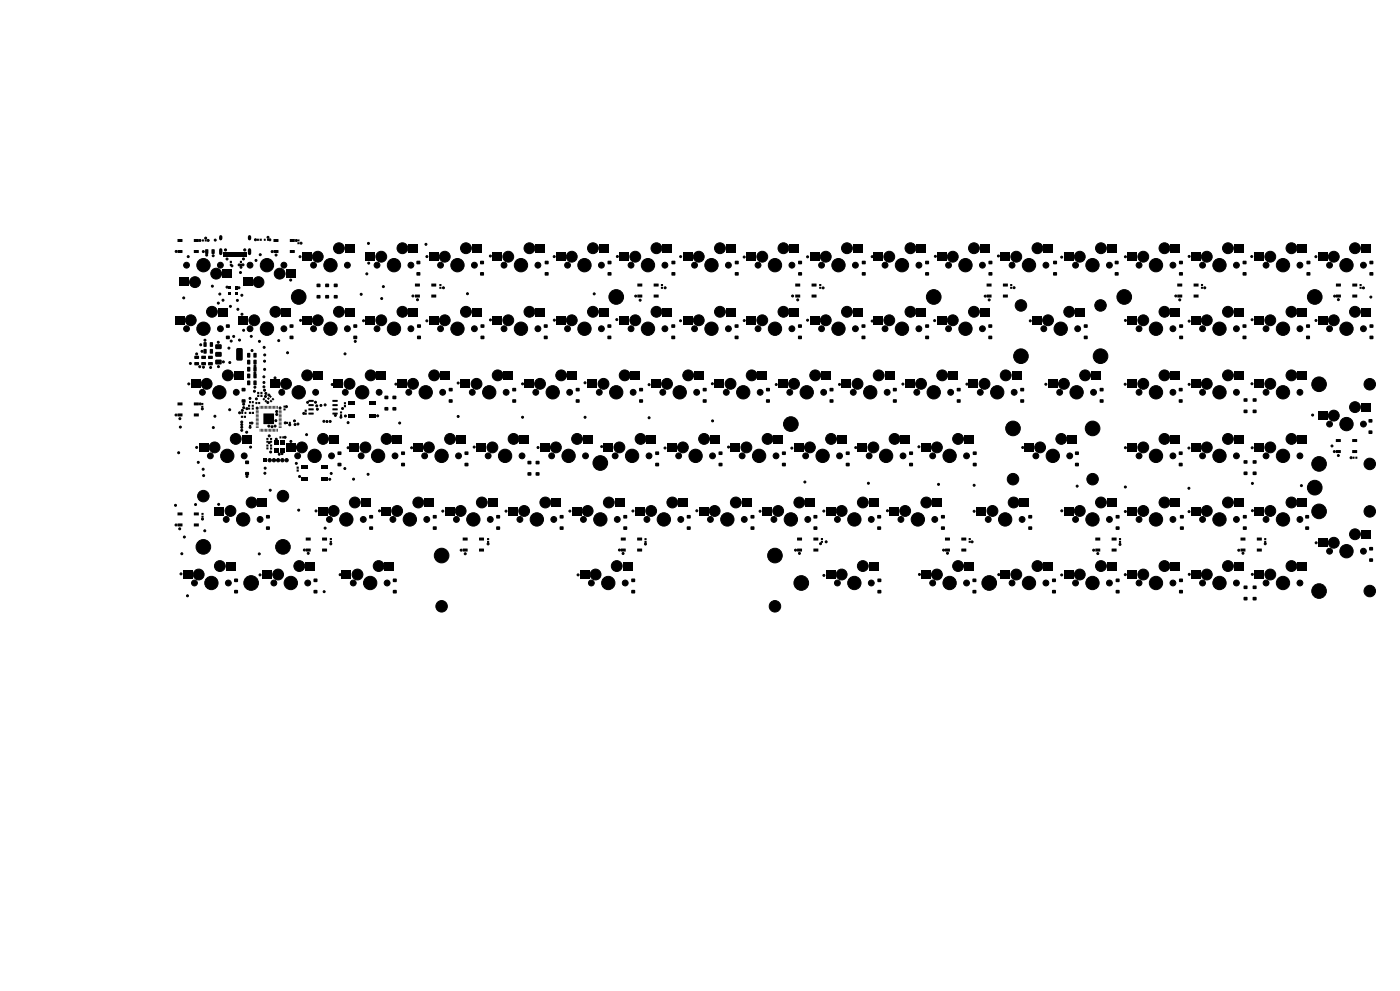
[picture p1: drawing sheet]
<svg xmlns="http://www.w3.org/2000/svg" width="420mm" height="297mm" viewBox="0 0 420 297" stroke-linecap="round" stroke-linejoin="round" font-family="sans-serif">
<g fill="#000" stroke="#000" stroke-width=".3">
<circle cx="52.8" cy="75.4" r=".3"/>
<circle cx="56" cy="79.5" r=".87"/>
<circle cx="56.5" cy="76.9" r=".3"/>
<circle cx="60" cy="72.1" r=".3"/>
<circle cx="61" cy="75.4" r=".3"/>
<circle cx="61" cy="79.5" r="2"/>
<circle cx="61.7" cy="71.4" r=".3"/>
<circle cx="62" cy="76.4" r=".3"/>
<circle cx="62.5" cy="72.1" r=".3"/>
<circle cx="64" cy="76.6" r=".3"/>
<circle cx="64.6" cy="72" r=".3"/>
<circle cx="66.1" cy="79.5" r=".87"/>
<circle cx="67.6" cy="74.9" r=".33"/>
<circle cx="68.1" cy="77.6" r=".3"/>
<circle cx="69.6" cy="79.7" r=".3"/>
<circle cx="71.7" cy="79.4" r=".3"/>
<circle cx="72.9" cy="79.4" r=".3"/>
<circle cx="73" cy="77.6" r=".3"/>
<circle cx="73.4" cy="74.9" r=".33"/>
<circle cx="75" cy="79.5" r=".87"/>
<circle cx="76.6" cy="71.9" r=".3"/>
<circle cx="76.8" cy="78" r=".3"/>
<circle cx="78.1" cy="76.3" r=".3"/>
<circle cx="80.1" cy="79.5" r="2"/>
<circle cx="80.4" cy="71.1" r=".3"/>
<circle cx="81" cy="71.9" r=".3"/>
<circle cx="81.6" cy="75.4" r=".3"/>
<circle cx="82.8" cy="76.4" r=".3"/>
<circle cx="85.2" cy="79.5" r=".87"/>
<circle cx="88.9" cy="72.1" r=".3"/>
<circle cx="90" cy="76.9" r=".3"/>
<circle cx="90.3" cy="72.9" r=".3"/>
<circle cx="94.1" cy="79.5" r=".87"/>
<circle cx="95.3" cy="76.9" r="1.62"/>
<circle cx="99.1" cy="79.5" r="2"/>
<circle cx="101.7" cy="74.4" r="1.62"/>
<circle cx="104.2" cy="79.5" r=".87"/>
<circle cx="110.5" cy="72.9" r=".3"/>
<circle cx="110.6" cy="78.9" r=".3"/>
<circle cx="113.1" cy="79.5" r=".87"/>
<circle cx="114.4" cy="76.9" r="1.62"/>
<circle cx="118.2" cy="79.5" r="2"/>
<circle cx="120.7" cy="74.4" r="1.62"/>
<circle cx="123.3" cy="79.5" r=".87"/>
<circle cx="127.8" cy="73.2" r=".3"/>
<circle cx="128.1" cy="76.9" r=".3"/>
<circle cx="132.2" cy="79.5" r=".87"/>
<circle cx="133.4" cy="76.9" r="1.62"/>
<circle cx="137.2" cy="79.5" r="2"/>
<circle cx="139.8" cy="74.4" r="1.62"/>
<circle cx="142.3" cy="79.5" r=".87"/>
<circle cx="147.1" cy="76.7" r=".3"/>
<circle cx="151.2" cy="79.5" r=".87"/>
<circle cx="152.5" cy="76.9" r="1.62"/>
<circle cx="156.3" cy="79.5" r="2"/>
<circle cx="158.8" cy="74.4" r="1.62"/>
<circle cx="161.4" cy="79.5" r=".87"/>
<circle cx="166.3" cy="76.9" r=".3"/>
<circle cx="170.3" cy="79.5" r=".87"/>
<circle cx="171.5" cy="76.9" r="1.62"/>
<circle cx="175.3" cy="79.5" r="2"/>
<circle cx="177.9" cy="74.4" r="1.62"/>
<circle cx="180.4" cy="79.5" r=".87"/>
<circle cx="185.2" cy="76.9" r=".3"/>
<circle cx="189.3" cy="79.5" r=".87"/>
<circle cx="190.6" cy="76.9" r="1.62"/>
<circle cx="194.4" cy="79.5" r="2"/>
<circle cx="196.9" cy="74.4" r="1.62"/>
<circle cx="199.5" cy="79.5" r=".87"/>
<circle cx="204.2" cy="76.9" r=".3"/>
<circle cx="208.4" cy="79.5" r=".87"/>
<circle cx="209.6" cy="76.9" r="1.62"/>
<circle cx="213.4" cy="79.5" r="2"/>
<circle cx="216" cy="74.4" r="1.62"/>
<circle cx="218.5" cy="79.5" r=".87"/>
<circle cx="223.2" cy="77" r=".3"/>
<circle cx="227.4" cy="79.5" r=".87"/>
<circle cx="228.7" cy="76.9" r="1.62"/>
<circle cx="232.5" cy="79.5" r="2"/>
<circle cx="235" cy="74.4" r="1.62"/>
<circle cx="237.6" cy="79.5" r=".87"/>
<circle cx="242.3" cy="77" r=".3"/>
<circle cx="246.5" cy="79.5" r=".87"/>
<circle cx="247.7" cy="76.9" r="1.62"/>
<circle cx="251.5" cy="79.5" r="2"/>
<circle cx="254.1" cy="74.4" r="1.63"/>
<circle cx="256.6" cy="79.5" r=".88"/>
<circle cx="261.6" cy="76.9" r=".3"/>
<circle cx="265.5" cy="79.5" r=".88"/>
<circle cx="266.8" cy="76.9" r="1.63"/>
<circle cx="270.6" cy="79.5" r="2"/>
<circle cx="273.1" cy="74.4" r="1.63"/>
<circle cx="275.7" cy="79.5" r=".88"/>
<circle cx="280.6" cy="76.8" r=".3"/>
<circle cx="284.6" cy="79.5" r=".88"/>
<circle cx="285.8" cy="76.9" r="1.63"/>
<circle cx="289.6" cy="79.5" r="2"/>
<circle cx="292.2" cy="74.4" r="1.63"/>
<circle cx="294.7" cy="79.5" r=".88"/>
<circle cx="299.5" cy="76.7" r=".3"/>
<circle cx="303.6" cy="79.5" r=".88"/>
<circle cx="304.9" cy="76.9" r="1.63"/>
<circle cx="308.7" cy="79.5" r="2"/>
<circle cx="311.2" cy="74.4" r="1.63"/>
<circle cx="313.8" cy="79.5" r=".88"/>
<circle cx="318.5" cy="77.1" r=".3"/>
<circle cx="322.7" cy="79.5" r=".88"/>
<circle cx="323.9" cy="76.9" r="1.63"/>
<circle cx="327.7" cy="79.5" r="2"/>
<circle cx="330.3" cy="74.4" r="1.63"/>
<circle cx="332.8" cy="79.5" r=".88"/>
<circle cx="337.6" cy="77" r=".3"/>
<circle cx="341.7" cy="79.5" r=".88"/>
<circle cx="343" cy="76.9" r="1.63"/>
<circle cx="346.8" cy="79.5" r="2"/>
<circle cx="349.3" cy="74.4" r="1.63"/>
<circle cx="351.9" cy="79.5" r=".88"/>
<circle cx="356.7" cy="76.8" r=".3"/>
<circle cx="360.8" cy="79.5" r=".88"/>
<circle cx="362" cy="76.9" r="1.63"/>
<circle cx="365.8" cy="79.5" r="2"/>
<circle cx="368.4" cy="74.4" r="1.63"/>
<circle cx="370.9" cy="79.5" r=".88"/>
<circle cx="375.5" cy="76.9" r=".3"/>
<circle cx="379.8" cy="79.5" r=".88"/>
<circle cx="381.1" cy="76.9" r="1.63"/>
<circle cx="384.9" cy="79.5" r="2"/>
<circle cx="387.4" cy="74.4" r="1.63"/>
<circle cx="390" cy="79.5" r=".88"/>
<circle cx="394.8" cy="76.9" r=".3"/>
<circle cx="398.9" cy="79.5" r=".88"/>
<circle cx="400.1" cy="76.9" r="1.63"/>
<circle cx="403.9" cy="79.5" r="2"/>
<circle cx="406.5" cy="74.4" r="1.63"/>
<circle cx="409" cy="79.5" r=".88"/>
<circle cx="55.1" cy="89.3" r=".3"/>
<circle cx="56" cy="98.5" r=".87"/>
<circle cx="57.2" cy="96" r="1.62"/>
<circle cx="58.5" cy="84.6" r="1.62"/>
<circle cx="61" cy="98.5" r="2"/>
<circle cx="63.6" cy="93.4" r="1.62"/>
<circle cx="63.7" cy="85.8" r=".3"/>
<circle cx="64.8" cy="82" r="1.62"/>
<circle cx="65.5" cy="90.8" r=".3"/>
<circle cx="65.9" cy="88.1" r=".3"/>
<circle cx="66.1" cy="98.5" r=".87"/>
<circle cx="66.9" cy="90" r=".3"/>
<circle cx="68.1" cy="86" r=".3"/>
<circle cx="69.1" cy="91.8" r=".3"/>
<circle cx="71.2" cy="90" r=".3"/>
<circle cx="71.4" cy="92.7" r=".3"/>
<circle cx="71.7" cy="86.2" r=".3"/>
<circle cx="72.1" cy="81.7" r=".3"/>
<circle cx="72.3" cy="80.1" r=".3"/>
<circle cx="72.6" cy="88.5" r=".3"/>
<circle cx="72.6" cy="94.2" r=".3"/>
<circle cx="73.1" cy="99" r=".3"/>
<circle cx="75" cy="98.5" r=".87"/>
<circle cx="76.3" cy="96" r="1.62"/>
<circle cx="77.5" cy="84.6" r="1.62"/>
<circle cx="80.1" cy="98.5" r="2"/>
<circle cx="82.6" cy="93.4" r="1.62"/>
<circle cx="83.9" cy="82" r="1.62"/>
<circle cx="85.2" cy="98.5" r=".87"/>
<circle cx="87.2" cy="83.9" r=".3"/>
<circle cx="89.6" cy="89" r="2.2"/>
<circle cx="90.2" cy="96" r=".3"/>
<circle cx="94.1" cy="98.5" r=".87"/>
<circle cx="95.3" cy="96" r="1.62"/>
<circle cx="99.1" cy="98.5" r="2"/>
<circle cx="101.7" cy="93.4" r="1.62"/>
<circle cx="104.2" cy="98.5" r=".87"/>
<circle cx="108.3" cy="88.2" r=".3"/>
<circle cx="109.1" cy="96.1" r=".3"/>
<circle cx="110" cy="82.1" r=".3"/>
<circle cx="113.1" cy="98.5" r=".87"/>
<circle cx="114.4" cy="96" r="1.62"/>
<circle cx="114.5" cy="89.5" r=".3"/>
<circle cx="115" cy="85.9" r=".3"/>
<circle cx="118.2" cy="98.5" r="2"/>
<circle cx="120.7" cy="93.4" r="1.62"/>
<circle cx="123.3" cy="98.5" r=".87"/>
<circle cx="123.9" cy="88.7" r=".3"/>
<circle cx="125.2" cy="89.8" r=".3"/>
<circle cx="128.1" cy="96.2" r=".3"/>
<circle cx="132.2" cy="98.5" r=".87"/>
<circle cx="133" cy="86.3" r=".3"/>
<circle cx="133.4" cy="96" r="1.62"/>
<circle cx="137.2" cy="98.5" r="2"/>
<circle cx="139.8" cy="93.4" r="1.62"/>
<circle cx="140.2" cy="88" r=".3"/>
<circle cx="142.3" cy="98.5" r=".87"/>
<circle cx="147.1" cy="95.9" r=".3"/>
<circle cx="151.2" cy="98.5" r=".87"/>
<circle cx="152.5" cy="96" r="1.62"/>
<circle cx="156.3" cy="98.5" r="2"/>
<circle cx="158.8" cy="93.4" r="1.62"/>
<circle cx="161.4" cy="98.5" r=".87"/>
<circle cx="166.3" cy="96" r=".3"/>
<circle cx="170.3" cy="98.5" r=".87"/>
<circle cx="171.5" cy="96" r="1.62"/>
<circle cx="175.3" cy="98.5" r="2"/>
<circle cx="177.9" cy="93.4" r="1.62"/>
<circle cx="178.3" cy="88.1" r=".3"/>
<circle cx="180.4" cy="98.5" r=".87"/>
<circle cx="184.9" cy="89" r="2.2"/>
<circle cx="185" cy="95.8" r=".3"/>
<circle cx="189.3" cy="98.5" r=".87"/>
<circle cx="190.6" cy="96" r="1.62"/>
<circle cx="190.7" cy="88.7" r=".3"/>
<circle cx="192" cy="90" r=".3"/>
<circle cx="194.4" cy="98.5" r="2"/>
<circle cx="196.9" cy="93.4" r="1.62"/>
<circle cx="199.5" cy="98.5" r=".87"/>
<circle cx="199.5" cy="86.3" r=".3"/>
<circle cx="204.2" cy="96.1" r=".3"/>
<circle cx="208.4" cy="98.5" r=".87"/>
<circle cx="209.6" cy="96" r="1.62"/>
<circle cx="213.4" cy="98.5" r="2"/>
<circle cx="216" cy="93.4" r="1.62"/>
<circle cx="218.5" cy="98.5" r=".87"/>
<circle cx="223.3" cy="96.1" r=".3"/>
<circle cx="227.4" cy="98.5" r=".87"/>
<circle cx="228.7" cy="96" r="1.62"/>
<circle cx="232.5" cy="98.5" r="2"/>
<circle cx="235" cy="93.4" r="1.62"/>
<circle cx="237.6" cy="98.5" r=".87"/>
<circle cx="237.8" cy="88.7" r=".3"/>
<circle cx="239.3" cy="89.9" r=".3"/>
<circle cx="242.3" cy="96" r=".3"/>
<circle cx="246.5" cy="98.5" r=".87"/>
<circle cx="246.9" cy="86.3" r=".3"/>
<circle cx="247.7" cy="96" r="1.62"/>
<circle cx="251.5" cy="98.5" r="2"/>
<circle cx="254.1" cy="93.4" r="1.63"/>
<circle cx="256.6" cy="98.5" r=".88"/>
<circle cx="261.6" cy="96.2" r=".3"/>
<circle cx="265.5" cy="98.5" r=".88"/>
<circle cx="266.8" cy="96" r="1.63"/>
<circle cx="270.6" cy="98.5" r="2"/>
<circle cx="273.1" cy="93.4" r="1.63"/>
<circle cx="275.7" cy="98.5" r=".88"/>
<circle cx="280.1" cy="89" r="2.2"/>
<circle cx="280.4" cy="96.1" r=".3"/>
<circle cx="284.6" cy="98.5" r=".88"/>
<circle cx="285.8" cy="96" r="1.63"/>
<circle cx="289.6" cy="98.5" r="2"/>
<circle cx="292.2" cy="93.4" r="1.63"/>
<circle cx="294.7" cy="98.5" r=".88"/>
<circle cx="295.6" cy="88.8" r=".3"/>
<circle cx="296.7" cy="89.9" r=".3"/>
<circle cx="304.2" cy="86.2" r=".3"/>
<circle cx="306.3" cy="91.5" r="1.72"/>
<circle cx="309.1" cy="96.2" r=".3"/>
<circle cx="313.1" cy="98.5" r=".88"/>
<circle cx="314.4" cy="96" r="1.63"/>
<circle cx="318.2" cy="98.5" r="2"/>
<circle cx="320.8" cy="93.4" r="1.63"/>
<circle cx="323.3" cy="98.5" r=".88"/>
<circle cx="330.2" cy="91.5" r="1.72"/>
<circle cx="337.3" cy="89" r="2.2"/>
<circle cx="337.6" cy="96" r=".3"/>
<circle cx="341.7" cy="98.5" r=".88"/>
<circle cx="343" cy="96" r="1.63"/>
<circle cx="346.8" cy="98.5" r="2"/>
<circle cx="349.3" cy="93.4" r="1.63"/>
<circle cx="351.9" cy="98.5" r=".88"/>
<circle cx="352.7" cy="88.7" r=".3"/>
<circle cx="353.9" cy="89.9" r=".3"/>
<circle cx="356.7" cy="96.2" r=".3"/>
<circle cx="360.8" cy="98.5" r=".88"/>
<circle cx="361.4" cy="86.3" r=".3"/>
<circle cx="362" cy="96" r="1.63"/>
<circle cx="365.8" cy="98.5" r="2"/>
<circle cx="368.4" cy="93.4" r="1.63"/>
<circle cx="370.9" cy="98.5" r=".88"/>
<circle cx="375.6" cy="95.8" r=".3"/>
<circle cx="379.8" cy="98.5" r=".88"/>
<circle cx="381.1" cy="96" r="1.63"/>
<circle cx="384.9" cy="98.5" r="2"/>
<circle cx="387.4" cy="93.4" r="1.63"/>
<circle cx="390" cy="98.5" r=".88"/>
<circle cx="394.4" cy="89" r="2.2"/>
<circle cx="394.8" cy="96" r=".3"/>
<circle cx="398.9" cy="98.5" r=".88"/>
<circle cx="400.1" cy="96" r="1.63"/>
<circle cx="400.4" cy="88.7" r=".3"/>
<circle cx="401.5" cy="89.8" r=".3"/>
<circle cx="403.9" cy="98.5" r="2"/>
<circle cx="406.5" cy="93.4" r="1.63"/>
<circle cx="409" cy="98.5" r=".88"/>
<circle cx="409" cy="86.3" r=".3"/>
<circle cx="411.2" cy="89" r=".3"/>
<circle cx="56.6" cy="115.1" r=".3"/>
<circle cx="57.1" cy="108.9" r=".3"/>
<circle cx="59" cy="106.1" r=".3"/>
<circle cx="59.9" cy="109.9" r=".3"/>
<circle cx="60.2" cy="103.3" r=".3"/>
<circle cx="60.6" cy="105.3" r=".3"/>
<circle cx="60.7" cy="117.6" r=".87"/>
<circle cx="61" cy="110" r=".3"/>
<circle cx="61.5" cy="102" r=".3"/>
<circle cx="62" cy="115" r="1.62"/>
<circle cx="63.2" cy="110.1" r=".3"/>
<circle cx="65.5" cy="102.6" r=".3"/>
<circle cx="65.5" cy="109.9" r=".3"/>
<circle cx="65.8" cy="117.6" r="2"/>
<circle cx="67" cy="108.5" r=".3"/>
<circle cx="68.3" cy="112.5" r="1.62"/>
<circle cx="68.7" cy="104.3" r=".3"/>
<circle cx="68.9" cy="108.7" r=".3"/>
<circle cx="69.4" cy="102.2" r=".3"/>
<circle cx="70.1" cy="100.8" r=".3"/>
<circle cx="70.9" cy="117.6" r=".87"/>
<circle cx="71.9" cy="101.9" r=".3"/>
<circle cx="75" cy="119.4" r=".3"/>
<circle cx="75.4" cy="100.8" r=".3"/>
<circle cx="75.6" cy="105.1" r=".3"/>
<circle cx="76.3" cy="117.3" r=".3"/>
<circle cx="76.5" cy="111.8" r=".3"/>
<circle cx="76.5" cy="116" r=".3"/>
<circle cx="76.5" cy="109.7" r=".3"/>
<circle cx="76.9" cy="119.5" r=".3"/>
<circle cx="77.8" cy="102.3" r=".3"/>
<circle cx="79.2" cy="112.9" r=".3"/>
<circle cx="79.2" cy="115.9" r=".3"/>
<circle cx="79.2" cy="114.6" r=".3"/>
<circle cx="79.2" cy="104.1" r=".3"/>
<circle cx="79.4" cy="117" r=".3"/>
<circle cx="79.4" cy="108.2" r=".3"/>
<circle cx="79.4" cy="110.7" r=".3"/>
<circle cx="79.4" cy="106.4" r=".3"/>
<circle cx="79.6" cy="118.8" r=".3"/>
<circle cx="79.8" cy="117.9" r=".3"/>
<circle cx="80.7" cy="118.4" r=".3"/>
<circle cx="82.5" cy="113.3" r=".3"/>
<circle cx="83.6" cy="102.1" r=".3"/>
<circle cx="84.5" cy="117.6" r=".87"/>
<circle cx="85.8" cy="115" r="1.62"/>
<circle cx="86.3" cy="105.7" r=".3"/>
<circle cx="89.6" cy="117.6" r="2"/>
<circle cx="92.2" cy="112.5" r="1.62"/>
<circle cx="94.7" cy="117.6" r=".87"/>
<circle cx="99.7" cy="115.2" r=".3"/>
<circle cx="103.5" cy="106.1" r=".3"/>
<circle cx="103.6" cy="117.6" r=".87"/>
<circle cx="104.9" cy="115" r="1.62"/>
<circle cx="106.6" cy="102.3" r=".3"/>
<circle cx="108.7" cy="117.6" r="2"/>
<circle cx="111.2" cy="112.5" r="1.62"/>
<circle cx="113.7" cy="117.6" r=".87"/>
<circle cx="118.8" cy="115.1" r=".3"/>
<circle cx="122.6" cy="117.6" r=".87"/>
<circle cx="123.9" cy="115" r="1.62"/>
<circle cx="127.7" cy="117.6" r="2"/>
<circle cx="130.3" cy="112.5" r="1.62"/>
<circle cx="132.8" cy="117.6" r=".87"/>
<circle cx="137.4" cy="114.8" r=".3"/>
<circle cx="141.7" cy="117.6" r=".87"/>
<circle cx="143" cy="115" r="1.62"/>
<circle cx="146.8" cy="117.6" r="2"/>
<circle cx="149.3" cy="112.5" r="1.62"/>
<circle cx="151.8" cy="117.6" r=".87"/>
<circle cx="156.8" cy="115" r=".3"/>
<circle cx="160.7" cy="117.6" r=".87"/>
<circle cx="162" cy="115" r="1.62"/>
<circle cx="165.8" cy="117.6" r="2"/>
<circle cx="168.4" cy="112.5" r="1.62"/>
<circle cx="170.9" cy="117.6" r=".87"/>
<circle cx="175.5" cy="114.7" r=".3"/>
<circle cx="179.8" cy="117.6" r=".87"/>
<circle cx="181.1" cy="115" r="1.62"/>
<circle cx="184.9" cy="117.6" r="2"/>
<circle cx="187.4" cy="112.5" r="1.62"/>
<circle cx="189.9" cy="117.6" r=".87"/>
<circle cx="194.7" cy="115.3" r=".3"/>
<circle cx="198.8" cy="117.6" r=".87"/>
<circle cx="200.1" cy="115" r="1.62"/>
<circle cx="203.9" cy="117.6" r="2"/>
<circle cx="206.5" cy="112.5" r="1.62"/>
<circle cx="209" cy="117.6" r=".87"/>
<circle cx="213.7" cy="115" r=".3"/>
<circle cx="217.9" cy="117.6" r=".87"/>
<circle cx="219.2" cy="115" r="1.62"/>
<circle cx="223" cy="117.6" r="2"/>
<circle cx="225.5" cy="112.5" r="1.62"/>
<circle cx="228" cy="117.6" r=".87"/>
<circle cx="232.9" cy="115.2" r=".3"/>
<circle cx="236.9" cy="117.6" r=".87"/>
<circle cx="238.2" cy="115" r="1.62"/>
<circle cx="242" cy="117.6" r="2"/>
<circle cx="244.6" cy="112.5" r="1.62"/>
<circle cx="247.1" cy="117.6" r=".87"/>
<circle cx="251.8" cy="115.2" r=".3"/>
<circle cx="256" cy="117.6" r=".88"/>
<circle cx="257.3" cy="115" r="1.63"/>
<circle cx="261.1" cy="117.6" r="2"/>
<circle cx="263.6" cy="112.5" r="1.63"/>
<circle cx="266.1" cy="117.6" r=".88"/>
<circle cx="270.9" cy="115.1" r=".3"/>
<circle cx="275" cy="117.6" r=".88"/>
<circle cx="276.3" cy="115" r="1.63"/>
<circle cx="280.1" cy="117.6" r="2"/>
<circle cx="282.7" cy="112.5" r="1.63"/>
<circle cx="285.2" cy="117.6" r=".88"/>
<circle cx="290.1" cy="115.1" r=".3"/>
<circle cx="294.1" cy="117.6" r=".88"/>
<circle cx="295.4" cy="115" r="1.63"/>
<circle cx="299.2" cy="117.6" r="2"/>
<circle cx="301.7" cy="112.5" r="1.63"/>
<circle cx="304.2" cy="117.6" r=".88"/>
<circle cx="306.3" cy="106.8" r="2.19"/>
<circle cx="313.7" cy="115.2" r=".3"/>
<circle cx="317.9" cy="117.6" r=".88"/>
<circle cx="319.2" cy="115" r="1.63"/>
<circle cx="323" cy="117.6" r="2"/>
<circle cx="325.5" cy="112.5" r="1.63"/>
<circle cx="328.1" cy="117.6" r=".88"/>
<circle cx="330.2" cy="106.8" r="2.19"/>
<circle cx="337.5" cy="115.2" r=".3"/>
<circle cx="341.7" cy="117.6" r=".88"/>
<circle cx="343" cy="115" r="1.63"/>
<circle cx="346.8" cy="117.6" r="2"/>
<circle cx="349.3" cy="112.5" r="1.63"/>
<circle cx="351.9" cy="117.6" r=".88"/>
<circle cx="356.7" cy="115.2" r=".3"/>
<circle cx="360.8" cy="117.6" r=".88"/>
<circle cx="362" cy="115" r="1.63"/>
<circle cx="365.8" cy="117.6" r="2"/>
<circle cx="368.4" cy="112.5" r="1.63"/>
<circle cx="370.9" cy="117.6" r=".88"/>
<circle cx="375.6" cy="115" r=".3"/>
<circle cx="379.8" cy="117.6" r=".88"/>
<circle cx="381.1" cy="115" r="1.63"/>
<circle cx="384.9" cy="117.6" r="2"/>
<circle cx="387.4" cy="112.5" r="1.63"/>
<circle cx="390" cy="117.6" r=".88"/>
<circle cx="395.7" cy="115.2" r="2.19"/>
<circle cx="410.9" cy="115.2" r="1.72"/>
<circle cx="52.8" cy="124.4" r=".3"/>
<circle cx="53.6" cy="135.7" r=".3"/>
<circle cx="54" cy="125.5" r=".3"/>
<circle cx="54.1" cy="128" r=".3"/>
<circle cx="59" cy="134.1" r=".3"/>
<circle cx="59.5" cy="138.6" r=".3"/>
<circle cx="60" cy="121.1" r=".3"/>
<circle cx="60.7" cy="122.5" r=".3"/>
<circle cx="63.1" cy="136.6" r=".87"/>
<circle cx="64" cy="128.1" r=".3"/>
<circle cx="64.4" cy="134.1" r="1.62"/>
<circle cx="64.5" cy="124.7" r=".3"/>
<circle cx="68.2" cy="136.6" r="2"/>
<circle cx="68.9" cy="122.8" r=".3"/>
<circle cx="70.7" cy="131.5" r="1.62"/>
<circle cx="71.9" cy="123.7" r=".3"/>
<circle cx="72.5" cy="127.2" r=".3"/>
<circle cx="72.5" cy="129" r=".3"/>
<circle cx="72.5" cy="126.5" r=".3"/>
<circle cx="72.5" cy="128.1" r=".3"/>
<circle cx="72.7" cy="123" r=".3"/>
<circle cx="73.1" cy="121.1" r=".3"/>
<circle cx="73.1" cy="122.2" r=".3"/>
<circle cx="73.3" cy="136.6" r=".87"/>
<circle cx="74" cy="129.5" r=".3"/>
<circle cx="74.1" cy="122.5" r=".3"/>
<circle cx="75" cy="128.1" r=".3"/>
<circle cx="75.2" cy="134" r=".3"/>
<circle cx="75.6" cy="126.8" r=".3"/>
<circle cx="77.1" cy="122.3" r=".3"/>
<circle cx="80.3" cy="120.6" r=".3"/>
<circle cx="80.7" cy="127.7" r=".3"/>
<circle cx="80.8" cy="132.7" r=".3"/>
<circle cx="80.8" cy="130.6" r=".3"/>
<circle cx="80.9" cy="137.9" r=".5"/>
<circle cx="81.2" cy="135.5" r=".3"/>
<circle cx="81.6" cy="127.9" r=".3"/>
<circle cx="82.2" cy="137.9" r=".5"/>
<circle cx="82.5" cy="127.7" r=".3"/>
<circle cx="82.8" cy="126.1" r=".3"/>
<circle cx="82.9" cy="131.6" r=".3"/>
<circle cx="83" cy="123.3" r=".3"/>
<circle cx="83" cy="124.2" r=".3"/>
<circle cx="83.4" cy="137.9" r=".5"/>
<circle cx="83.8" cy="136.1" r=".3"/>
<circle cx="84" cy="122.3" r=".3"/>
<circle cx="84.6" cy="136" r=".3"/>
<circle cx="84.7" cy="137.9" r=".5"/>
<circle cx="85.5" cy="131.1" r=".3"/>
<circle cx="85.6" cy="126.7" r=".3"/>
<circle cx="85.9" cy="121.9" r=".3"/>
<circle cx="86" cy="137.9" r=".5"/>
<circle cx="86.9" cy="127.3" r=".3"/>
<circle cx="87.3" cy="132.3" r=".3"/>
<circle cx="88.3" cy="126.1" r=".3"/>
<circle cx="88.5" cy="127.2" r=".3"/>
<circle cx="88.9" cy="138.9" r=".3"/>
<circle cx="89.3" cy="136.6" r=".87"/>
<circle cx="89.4" cy="127.1" r=".3"/>
<circle cx="90.6" cy="134.1" r="1.62"/>
<circle cx="91.1" cy="123.9" r=".3"/>
<circle cx="92" cy="130.3" r=".3"/>
<circle cx="92.3" cy="120.6" r=".3"/>
<circle cx="94.4" cy="136.6" r="2"/>
<circle cx="94.6" cy="120.6" r=".3"/>
<circle cx="95" cy="121.6" r=".3"/>
<circle cx="95.2" cy="122.7" r=".3"/>
<circle cx="96.3" cy="121.5" r=".3"/>
<circle cx="96.9" cy="131.5" r="1.62"/>
<circle cx="97.2" cy="126.3" r=".3"/>
<circle cx="97.5" cy="121.3" r=".3"/>
<circle cx="98.1" cy="126.3" r=".3"/>
<circle cx="99.1" cy="126.3" r=".3"/>
<circle cx="99.5" cy="136.6" r=".87"/>
<circle cx="100.6" cy="124.5" r=".3"/>
<circle cx="102.3" cy="125" r=".3"/>
<circle cx="102.8" cy="122.4" r=".3"/>
<circle cx="103.6" cy="124.7" r=".3"/>
<circle cx="104.4" cy="126.7" r=".3"/>
<circle cx="104.4" cy="134.2" r=".3"/>
<circle cx="108.3" cy="136.6" r=".87"/>
<circle cx="109.6" cy="134.1" r="1.62"/>
<circle cx="113.3" cy="124.6" r=".3"/>
<circle cx="113.4" cy="136.6" r="2"/>
<circle cx="116" cy="131.5" r="1.62"/>
<circle cx="118.5" cy="136.6" r=".87"/>
<circle cx="119.9" cy="126.8" r=".3"/>
<circle cx="123.5" cy="134.2" r=".3"/>
<circle cx="127.4" cy="136.6" r=".87"/>
<circle cx="128.7" cy="134.1" r="1.62"/>
<circle cx="132.5" cy="136.6" r="2"/>
<circle cx="135" cy="131.5" r="1.62"/>
<circle cx="137.4" cy="124.8" r=".3"/>
<circle cx="137.6" cy="136.6" r=".87"/>
<circle cx="142.3" cy="134" r=".3"/>
<circle cx="146.4" cy="136.6" r=".87"/>
<circle cx="147.7" cy="134.1" r="1.62"/>
<circle cx="151.5" cy="136.6" r="2"/>
<circle cx="154.1" cy="131.5" r="1.62"/>
<circle cx="156.6" cy="136.6" r=".87"/>
<circle cx="156.8" cy="125.1" r=".3"/>
<circle cx="161.4" cy="134.1" r=".3"/>
<circle cx="165.5" cy="136.6" r=".87"/>
<circle cx="166.8" cy="134.1" r="1.62"/>
<circle cx="170.6" cy="136.6" r="2"/>
<circle cx="173.1" cy="131.5" r="1.62"/>
<circle cx="175.5" cy="125.1" r=".3"/>
<circle cx="175.7" cy="136.6" r=".87"/>
<circle cx="180.1" cy="138.8" r="2.2"/>
<circle cx="180.5" cy="133.8" r=".3"/>
<circle cx="184.5" cy="136.6" r=".87"/>
<circle cx="185.8" cy="134.1" r="1.62"/>
<circle cx="189.6" cy="136.6" r="2"/>
<circle cx="192.2" cy="131.5" r="1.62"/>
<circle cx="194.7" cy="136.6" r=".87"/>
<circle cx="194.7" cy="125.2" r=".3"/>
<circle cx="199.5" cy="134.3" r=".3"/>
<circle cx="203.6" cy="136.6" r=".87"/>
<circle cx="204.9" cy="134.1" r="1.62"/>
<circle cx="208.7" cy="136.6" r="2"/>
<circle cx="211.2" cy="131.5" r="1.62"/>
<circle cx="213.8" cy="136.6" r=".87"/>
<circle cx="213.8" cy="126.1" r=".3"/>
<circle cx="218.6" cy="134" r=".3"/>
<circle cx="222.6" cy="136.6" r=".87"/>
<circle cx="223.9" cy="134.1" r="1.62"/>
<circle cx="227.7" cy="136.6" r="2"/>
<circle cx="230.3" cy="131.5" r="1.62"/>
<circle cx="232.8" cy="136.6" r=".87"/>
<circle cx="237.3" cy="127.1" r="2.2"/>
<circle cx="237.5" cy="134.3" r=".3"/>
<circle cx="241.7" cy="136.6" r=".87"/>
<circle cx="243" cy="134.1" r="1.62"/>
<circle cx="246.8" cy="136.6" r="2"/>
<circle cx="249.3" cy="131.5" r="1.62"/>
<circle cx="251.9" cy="136.6" r=".87"/>
<circle cx="256.7" cy="134.1" r=".3"/>
<circle cx="260.7" cy="136.6" r=".88"/>
<circle cx="262" cy="134.1" r="1.63"/>
<circle cx="265.8" cy="136.6" r="2"/>
<circle cx="268.4" cy="131.5" r="1.63"/>
<circle cx="270.9" cy="136.6" r=".88"/>
<circle cx="275.7" cy="133.9" r=".3"/>
<circle cx="279.8" cy="136.6" r=".88"/>
<circle cx="281.1" cy="134.1" r="1.63"/>
<circle cx="284.9" cy="136.6" r="2"/>
<circle cx="287.4" cy="131.5" r="1.63"/>
<circle cx="290" cy="136.6" r=".88"/>
<circle cx="303.9" cy="128.4" r="2.19"/>
<circle cx="306.8" cy="134.1" r=".3"/>
<circle cx="310.8" cy="136.6" r=".87"/>
<circle cx="312" cy="134.1" r="1.62"/>
<circle cx="315.8" cy="136.6" r="2"/>
<circle cx="318.4" cy="131.5" r="1.62"/>
<circle cx="320.9" cy="136.6" r=".87"/>
<circle cx="327.8" cy="128.4" r="2.19"/>
<circle cx="337.6" cy="134.2" r=".3"/>
<circle cx="341.7" cy="136.6" r=".88"/>
<circle cx="343" cy="134.1" r="1.63"/>
<circle cx="346.8" cy="136.6" r="2"/>
<circle cx="349.3" cy="131.5" r="1.63"/>
<circle cx="351.9" cy="136.6" r=".88"/>
<circle cx="356.7" cy="134.3" r=".3"/>
<circle cx="360.8" cy="136.6" r=".88"/>
<circle cx="362" cy="134.1" r="1.63"/>
<circle cx="365.8" cy="136.6" r="2"/>
<circle cx="368.4" cy="131.5" r="1.63"/>
<circle cx="370.9" cy="136.6" r=".88"/>
<circle cx="375.6" cy="134.2" r=".3"/>
<circle cx="379.8" cy="136.6" r=".88"/>
<circle cx="381.1" cy="134.1" r="1.63"/>
<circle cx="384.9" cy="136.6" r="2"/>
<circle cx="387.4" cy="131.5" r="1.63"/>
<circle cx="390" cy="136.6" r=".88"/>
<circle cx="393.8" cy="124.4" r=".3"/>
<circle cx="395.7" cy="139" r="2.19"/>
<circle cx="398.9" cy="127.1" r=".88"/>
<circle cx="399.6" cy="133.7" r=".3"/>
<circle cx="400.1" cy="124.6" r="1.63"/>
<circle cx="400.3" cy="135.3" r=".3"/>
<circle cx="401.5" cy="136.5" r=".3"/>
<circle cx="403.9" cy="127.1" r="2"/>
<circle cx="405.3" cy="137.2" r=".3"/>
<circle cx="406.5" cy="122" r="1.63"/>
<circle cx="409" cy="127.1" r=".88"/>
<circle cx="410.9" cy="139" r="1.72"/>
<circle cx="52.7" cy="151.4" r=".3"/>
<circle cx="52.8" cy="157.3" r=".3"/>
<circle cx="53.9" cy="158.5" r=".3"/>
<circle cx="58.7" cy="151.2" r=".3"/>
<circle cx="60.7" cy="155.6" r=".3"/>
<circle cx="60.9" cy="140.6" r=".3"/>
<circle cx="61" cy="148.7" r="1.72"/>
<circle cx="61.1" cy="142.5" r=".3"/>
<circle cx="61.4" cy="159.1" r=".3"/>
<circle cx="65.6" cy="151.2" r=".3"/>
<circle cx="67.9" cy="155.7" r=".87"/>
<circle cx="69.1" cy="153.1" r="1.62"/>
<circle cx="72.9" cy="155.7" r="2"/>
<circle cx="74.1" cy="142.8" r=".3"/>
<circle cx="75.5" cy="150.6" r="1.62"/>
<circle cx="78" cy="155.7" r=".87"/>
<circle cx="79.5" cy="141.8" r=".3"/>
<circle cx="79.5" cy="140.3" r=".3"/>
<circle cx="81.1" cy="146.9" r=".3"/>
<circle cx="84.9" cy="148.7" r="1.72"/>
<circle cx="89.6" cy="152.9" r=".3"/>
<circle cx="89.9" cy="142.8" r=".3"/>
<circle cx="94.8" cy="153.1" r=".3"/>
<circle cx="97.5" cy="158.3" r=".3"/>
<circle cx="98.8" cy="155.7" r=".87"/>
<circle cx="98.9" cy="143.6" r=".3"/>
<circle cx="99.4" cy="141.9" r=".3"/>
<circle cx="100.1" cy="153.1" r="1.62"/>
<circle cx="103.5" cy="140.4" r=".3"/>
<circle cx="103.9" cy="155.7" r="2"/>
<circle cx="106.1" cy="143.6" r=".3"/>
<circle cx="106.4" cy="150.6" r="1.62"/>
<circle cx="109" cy="155.7" r=".87"/>
<circle cx="110.4" cy="142.1" r=".3"/>
<circle cx="113.8" cy="153.1" r=".3"/>
<circle cx="117.9" cy="155.7" r=".87"/>
<circle cx="119.1" cy="153.1" r="1.62"/>
<circle cx="123" cy="155.7" r="2"/>
<circle cx="125.5" cy="150.6" r="1.62"/>
<circle cx="128" cy="155.7" r=".87"/>
<circle cx="132.8" cy="153.2" r=".3"/>
<circle cx="136.9" cy="155.7" r=".87"/>
<circle cx="138.2" cy="153.1" r="1.62"/>
<circle cx="142" cy="155.7" r="2"/>
<circle cx="144.5" cy="150.6" r="1.62"/>
<circle cx="147.1" cy="155.7" r=".87"/>
<circle cx="151.8" cy="153.2" r=".3"/>
<circle cx="156" cy="155.7" r=".87"/>
<circle cx="157.2" cy="153.1" r="1.62"/>
<circle cx="161.1" cy="155.7" r="2"/>
<circle cx="163.6" cy="150.6" r="1.62"/>
<circle cx="166.1" cy="155.7" r=".87"/>
<circle cx="171" cy="153.2" r=".3"/>
<circle cx="175" cy="155.7" r=".87"/>
<circle cx="176.3" cy="153.1" r="1.62"/>
<circle cx="180.1" cy="155.7" r="2"/>
<circle cx="182.6" cy="150.6" r="1.62"/>
<circle cx="185.2" cy="155.7" r=".87"/>
<circle cx="189.9" cy="153.1" r=".3"/>
<circle cx="194.1" cy="155.7" r=".87"/>
<circle cx="195.3" cy="153.1" r="1.62"/>
<circle cx="199.2" cy="155.7" r="2"/>
<circle cx="201.7" cy="150.6" r="1.62"/>
<circle cx="204.2" cy="155.7" r=".87"/>
<circle cx="209" cy="153.1" r=".3"/>
<circle cx="213.1" cy="155.7" r=".87"/>
<circle cx="214.4" cy="153.1" r="1.62"/>
<circle cx="218.2" cy="155.7" r="2"/>
<circle cx="220.7" cy="150.6" r="1.62"/>
<circle cx="223.3" cy="155.7" r=".87"/>
<circle cx="228" cy="153.2" r=".3"/>
<circle cx="232.2" cy="155.7" r=".87"/>
<circle cx="233.4" cy="153.1" r="1.62"/>
<circle cx="237.3" cy="155.7" r="2"/>
<circle cx="239.8" cy="150.6" r="1.62"/>
<circle cx="241.5" cy="144.5" r=".3"/>
<circle cx="242.3" cy="155.7" r=".87"/>
<circle cx="247.1" cy="153.2" r=".3"/>
<circle cx="251.2" cy="155.7" r=".87"/>
<circle cx="252.5" cy="153.1" r="1.63"/>
<circle cx="256.3" cy="155.7" r="2"/>
<circle cx="258.8" cy="150.6" r="1.63"/>
<circle cx="260.5" cy="144.8" r=".3"/>
<circle cx="261.4" cy="155.7" r=".88"/>
<circle cx="266.2" cy="153.1" r=".3"/>
<circle cx="270.3" cy="155.7" r=".88"/>
<circle cx="271.5" cy="153.1" r="1.63"/>
<circle cx="275.3" cy="155.7" r="2"/>
<circle cx="277.9" cy="150.6" r="1.63"/>
<circle cx="280.4" cy="155.7" r=".88"/>
<circle cx="281.6" cy="145.2" r=".3"/>
<circle cx="292.2" cy="145.4" r=".3"/>
<circle cx="292.2" cy="153.2" r=".3"/>
<circle cx="296.5" cy="155.7" r=".87"/>
<circle cx="297.7" cy="153.1" r="1.62"/>
<circle cx="301.5" cy="155.7" r="2"/>
<circle cx="303.9" cy="143.6" r="1.72"/>
<circle cx="304.1" cy="150.6" r="1.62"/>
<circle cx="306.6" cy="155.7" r=".87"/>
<circle cx="318.5" cy="153.1" r=".3"/>
<circle cx="322.7" cy="155.7" r=".88"/>
<circle cx="323.1" cy="145.7" r=".3"/>
<circle cx="323.9" cy="153.1" r="1.63"/>
<circle cx="327.7" cy="155.7" r="2"/>
<circle cx="327.8" cy="143.6" r="1.72"/>
<circle cx="330.3" cy="150.6" r="1.63"/>
<circle cx="332.8" cy="155.7" r=".88"/>
<circle cx="337.6" cy="153.3" r=".3"/>
<circle cx="337.6" cy="146" r=".3"/>
<circle cx="341.7" cy="155.7" r=".88"/>
<circle cx="343" cy="153.1" r="1.63"/>
<circle cx="346.8" cy="155.7" r="2"/>
<circle cx="349.3" cy="150.6" r="1.63"/>
<circle cx="351.9" cy="155.7" r=".88"/>
<circle cx="356.7" cy="146.3" r=".3"/>
<circle cx="356.7" cy="153.3" r=".3"/>
<circle cx="360.8" cy="155.7" r=".88"/>
<circle cx="362" cy="153.1" r="1.63"/>
<circle cx="365.8" cy="155.7" r="2"/>
<circle cx="368.4" cy="150.6" r="1.63"/>
<circle cx="370.9" cy="155.7" r=".88"/>
<circle cx="375.7" cy="144.9" r=".3"/>
<circle cx="375.7" cy="153" r=".3"/>
<circle cx="379.8" cy="155.7" r=".88"/>
<circle cx="381.1" cy="153.1" r="1.63"/>
<circle cx="384.9" cy="155.7" r="2"/>
<circle cx="387.4" cy="150.6" r="1.63"/>
<circle cx="390" cy="155.7" r=".88"/>
<circle cx="390.4" cy="145.5" r=".3"/>
<circle cx="394.4" cy="146.1" r="2.2"/>
<circle cx="395.7" cy="153.3" r="2.19"/>
<circle cx="410.9" cy="153.3" r="1.72"/>
<circle cx="54.3" cy="172" r=".3"/>
<circle cx="54.5" cy="166" r=".3"/>
<circle cx="55.3" cy="160.9" r=".3"/>
<circle cx="56.2" cy="178.6" r=".3"/>
<circle cx="58.3" cy="174.7" r=".87"/>
<circle cx="59.6" cy="172.2" r="1.62"/>
<circle cx="61" cy="163.9" r="2.19"/>
<circle cx="63.4" cy="174.7" r="2"/>
<circle cx="66" cy="169.6" r="1.62"/>
<circle cx="68.5" cy="174.7" r=".87"/>
<circle cx="75.3" cy="174.7" r="2.2"/>
<circle cx="77.8" cy="166" r=".3"/>
<circle cx="78" cy="172.3" r=".3"/>
<circle cx="82.2" cy="174.7" r=".87"/>
<circle cx="83.4" cy="172.2" r="1.62"/>
<circle cx="84.9" cy="163.9" r="2.19"/>
<circle cx="87.2" cy="174.7" r="2"/>
<circle cx="89.8" cy="169.6" r="1.62"/>
<circle cx="91.3" cy="164.8" r=".3"/>
<circle cx="92.3" cy="174.7" r=".87"/>
<circle cx="92.5" cy="165.8" r=".3"/>
<circle cx="97.2" cy="177.3" r=".3"/>
<circle cx="99.2" cy="163" r=".3"/>
<circle cx="102" cy="172.2" r=".3"/>
<circle cx="106" cy="174.7" r=".87"/>
<circle cx="107.2" cy="172.2" r="1.62"/>
<circle cx="111.1" cy="174.7" r="2"/>
<circle cx="113.6" cy="169.6" r="1.62"/>
<circle cx="116.1" cy="174.7" r=".87"/>
<circle cx="132.5" cy="166.5" r="2.19"/>
<circle cx="138.3" cy="164.9" r=".3"/>
<circle cx="139.6" cy="166" r=".3"/>
<circle cx="146.4" cy="163" r=".3"/>
<circle cx="173.4" cy="172.3" r=".3"/>
<circle cx="177.4" cy="174.7" r=".87"/>
<circle cx="178.7" cy="172.2" r="1.62"/>
<circle cx="182.5" cy="174.7" r="2"/>
<circle cx="185" cy="169.6" r="1.62"/>
<circle cx="185.8" cy="164.8" r=".3"/>
<circle cx="186.9" cy="165.9" r=".3"/>
<circle cx="187.6" cy="174.7" r=".87"/>
<circle cx="193.6" cy="163.1" r=".3"/>
<circle cx="232.5" cy="166.5" r="2.19"/>
<circle cx="238.7" cy="164.9" r=".3"/>
<circle cx="239.8" cy="165.9" r=".3"/>
<circle cx="240.4" cy="174.7" r="2.2"/>
<circle cx="246.2" cy="162.9" r=".3"/>
<circle cx="247.2" cy="172.4" r=".3"/>
<circle cx="247.8" cy="162.4" r=".3"/>
<circle cx="251.2" cy="174.7" r=".87"/>
<circle cx="252.5" cy="172.2" r="1.63"/>
<circle cx="256.3" cy="174.7" r="2"/>
<circle cx="258.8" cy="169.6" r="1.63"/>
<circle cx="261.4" cy="174.7" r=".88"/>
<circle cx="275.8" cy="172.2" r=".3"/>
<circle cx="279.8" cy="174.7" r=".88"/>
<circle cx="281.1" cy="172.2" r="1.63"/>
<circle cx="283.1" cy="164.9" r=".3"/>
<circle cx="284.2" cy="165.8" r=".3"/>
<circle cx="284.9" cy="174.7" r="2"/>
<circle cx="287.4" cy="169.6" r="1.63"/>
<circle cx="290" cy="174.7" r=".88"/>
<circle cx="291.6" cy="162.4" r=".3"/>
<circle cx="296.8" cy="174.7" r="2.2"/>
<circle cx="299.6" cy="172.2" r=".3"/>
<circle cx="303.6" cy="174.7" r=".88"/>
<circle cx="304.9" cy="172.2" r="1.63"/>
<circle cx="308.7" cy="174.7" r="2"/>
<circle cx="311.2" cy="169.6" r="1.63"/>
<circle cx="313.8" cy="174.7" r=".88"/>
<circle cx="318.5" cy="172.3" r=".3"/>
<circle cx="322.7" cy="174.7" r=".88"/>
<circle cx="323.9" cy="172.2" r="1.63"/>
<circle cx="327.7" cy="174.7" r="2"/>
<circle cx="328.1" cy="164.9" r=".3"/>
<circle cx="329.3" cy="165.9" r=".3"/>
<circle cx="330.3" cy="169.6" r="1.63"/>
<circle cx="332.8" cy="174.7" r=".88"/>
<circle cx="336" cy="163.2" r=".3"/>
<circle cx="337.6" cy="172.2" r=".3"/>
<circle cx="341.7" cy="174.7" r=".88"/>
<circle cx="343" cy="172.2" r="1.63"/>
<circle cx="346.8" cy="174.7" r="2"/>
<circle cx="349.3" cy="169.6" r="1.63"/>
<circle cx="351.9" cy="174.7" r=".88"/>
<circle cx="356.8" cy="172.1" r=".3"/>
<circle cx="360.8" cy="174.7" r=".88"/>
<circle cx="362" cy="172.2" r="1.63"/>
<circle cx="365.8" cy="174.7" r="2"/>
<circle cx="368.4" cy="169.6" r="1.63"/>
<circle cx="370.9" cy="174.7" r=".88"/>
<circle cx="371.6" cy="164.9" r=".3"/>
<circle cx="372.9" cy="165.8" r=".3"/>
<circle cx="375.7" cy="172.1" r=".3"/>
<circle cx="379.6" cy="163" r=".3"/>
<circle cx="379.8" cy="174.7" r=".88"/>
<circle cx="381.1" cy="172.2" r="1.63"/>
<circle cx="384.9" cy="174.7" r="2"/>
<circle cx="387.4" cy="169.6" r="1.63"/>
<circle cx="390" cy="174.7" r=".88"/>
<circle cx="394.8" cy="162.7" r=".3"/>
<circle cx="395.7" cy="177.1" r="2.19"/>
<circle cx="398.9" cy="165.2" r=".88"/>
<circle cx="400.1" cy="162.7" r="1.63"/>
<circle cx="403.9" cy="165.2" r="2"/>
<circle cx="406.5" cy="160.1" r="1.63"/>
<circle cx="409" cy="165.2" r=".88"/>
<circle cx="410.9" cy="177.1" r="1.72"/>
<circle cx="132.5" cy="181.7" r="1.72"/>
<circle cx="232.5" cy="181.7" r="1.72"/>
</g>
<g fill="#000">
<path d="M53.3 75l1.4-.1v.9h-1.4zM53.3 71.7l1.4-.1v.9h-1.4zM58.2 71.7l1.4-.1v.9h-1.4zM58.2 75l1.4-.1v.9h-1.4zM60.6 71.8h.6v.6h-.6zM61.4 71.8h.6v.6h-.6zM61.6 74.7l.9 .1-.1 1.3-.9-.1zM63.5 74.7l.9 .1-.1 1.3-.9-.1zM67 75.6h.6v1.5h-.6zM67.8 75.6h.6v1.5h-.6zM68.6 75.6h.3v1.5h-.3zM68.9 79h.7v.7h-.7z"/>
<path d="M68.9 78.2h.7v.6h-.7zM69.1 75.6h.3v1.5h-.3zM69.6 75.6h.3v1.5h-.3zM70.1 75.6h.3v1.5h-.3zM70.6 75.6h.3v1.5h-.3zM71.1 75.6h.3v1.5h-.3zM71.6 75.6h.3v1.5h-.3zM72 79h.6v.7h-.6zM72 78.2h.6v.6h-.6zM72.1 75.6h.3v1.5h-.3zM72.7 75.6h.6v1.5h-.6zM73.5 75.6h.6v1.5h-.6z"/>
<path d="M77 71.5h.7v.7h-.7zM77.9 71.5h.6v.7h-.6zM79.2 71.6h.5v.5h-.5zM80.1 71.6h.5v.5h-.5zM82.1 75l1.4-.1v.9h-1.4zM82.1 71.7l1.4-.1v.9h-1.4zM87 71.7l1.4-.1v.9h-1.4zM87 75l1.4-.1v.9h-1.4zM89.2 72.6h.6v.6h-.6zM89.2 71.8h.6v.5h-.6zM90.6 75.7h2.9v2.6h-2.9zM103.5 73.2h2.8v2.6h-2.8z"/>
<path d="M109.6 75.7h2.9v2.6h-2.9zM122.6 73.2h2.7v2.6h-2.7zM125 78.2h1v.9h-1zM128.7 75.7h2.9v2.6h-2.9zM141.6 73.2h2.8v2.6h-2.8zM144.1 78.2h1v.9h-1zM147.7 75.7h2.9v2.6h-2.9zM160.7 73.2h2.7v2.6h-2.7zM163.5 78.2h1v.9h-1zM166.8 75.7h2.9v2.6h-2.9zM179.7 73.2h2.8v2.6h-2.8zM182.3 78.2h1.1v.9h-1.1z"/>
<path d="M185.8 75.7h2.9v2.6h-2.9zM198.8 73.2h2.7v2.6h-2.7zM201.5 78.2h1v.9h-1zM204.9 75.7h2.9v2.6h-2.9zM217.8 73.2h2.8v2.6h-2.8zM220.5 78.2h1.1v.9h-1.1zM223.9 75.7h2.9v2.6h-2.9zM236.9 73.2h2.7v2.6h-2.7zM239.5 78.2h1v.9h-1zM243 75.7h2.9v2.6h-2.9zM255.9 73.2h2.8v2.6h-2.8zM258.6 78.2h1.1v.9h-1.1z"/>
<path d="M262 75.7h2.9v2.6h-2.9zM275 73.2h2.7v2.6h-2.7zM277.6 78.2h1v.9h-1zM281.1 75.7h2.9v2.6h-2.9zM294 73.2h2.8v2.6h-2.8zM296.6 78.2h1.1v.9h-1.1zM300.1 75.7h2.9v2.6h-2.9zM313.1 73.2h2.7v2.6h-2.7zM316 78.2h1v.9h-1zM319.2 75.7h2.9v2.6h-2.9zM332.1 73.2h2.8v2.6h-2.8zM334.5 78.2h1v.9h-1z"/>
<path d="M338.2 75.7h2.9v2.6h-2.9zM351.2 73.2h2.7v2.6h-2.7zM353.7 78.2h1.1v.9h-1.1zM357.3 75.7h2.9v2.6h-2.9zM370.2 73.2h2.8v2.6h-2.8zM372.8 78.2h1.1v.9h-1.1zM376.3 75.7h2.9v2.6h-2.9zM389.3 73.2h2.7v2.6h-2.7zM392 78.2h1v.9h-1zM395.4 75.7h2.9v2.6h-2.9zM408.3 73.2h2.8v2.6h-2.8zM410.9 78.2h1v.9h-1z"/>
<path d="M52.5 94.7h2.9v2.6h-2.9zM53.9 83.2h2.7v2.5h-2.7zM65.4 92.3h2.8v2.5h-2.8zM67.8 97.3h1.1v.9h-1.1zM68.5 87.6h.7v.6h-.7zM68.5 85.7h.7v.6h-.7zM66.7 80.7h2.9v2.6h-2.9zM70.5 87.6h.7v.6h-.7zM70.5 85.7h.7v1h-.7zM71.5 94.7h2.9v2.6h-2.9zM72.9 83.2h2.8v2.5h-2.8zM84.5 92.3h2.7v2.5h-2.7z"/>
<path d="M86.9 97.3h1.1v.9h-1.1zM85.8 80.7h2.9v2.6h-2.9zM90.6 94.7h2.9v2.6h-2.9zM95 88.5h1.1v.9h-1.1zM95 85.1h1.1v.9h-1.1zM97.6 88.5h1.1v.9h-1.1zM97.6 85.1h1.1v.9h-1.1zM100.2 88.5h1v.9h-1zM100.2 85.1h1v.9h-1zM103.5 92.3h2.8v2.5h-2.8zM106 97.3h1.1v.9h-1.1zM109.6 94.7h2.9v2.6h-2.9z"/>
<path d="M122.6 92.3h2.7v2.5h-2.7zM125 81.6h1v.9h-1zM125.2 97.3h1v.9h-1zM124.5 88.3h1.4l.1 .8-1.5 .1zM124.5 85h1.4l.1 .8-1.5 .1zM128.7 94.7h2.9v2.6h-2.9zM129.4 85h1.4l.1 .8-1.5 .1zM129.4 88.3h1.4l.1 .8-1.5 .1zM131.8 86h.6v.6h-.6zM131.8 85.1h.6v.6h-.6zM141.6 92.3h2.8v2.5h-2.8zM144.1 81.6h1v.9h-1z"/>
<path d="M144.2 97.3h1.1v.9h-1.1zM147.7 94.7h2.9v2.6h-2.9zM160.7 92.3h2.7v2.5h-2.7zM163.2 97.3h1v.9h-1zM163.5 81.6h1v.9h-1zM166.8 94.7h2.9v2.6h-2.9zM179.7 92.3h2.8v2.5h-2.8zM182.3 97.3h1v.9h-1zM182.3 81.6h1.1v.9h-1.1zM185.8 94.7h2.9v2.6h-2.9zM191.2 88.3h1.4l.1 .8-1.5 .1zM191.2 85h1.4l.1 .8-1.5 .1z"/>
<path d="M196.1 85h1.4l.1 .8-1.5 .1zM196.1 88.3h1.4l.1 .8-1.5 .1zM198.3 86h.6v.5h-.6zM198.3 85.1h.6v.6h-.6zM198.8 92.3h2.7v2.5h-2.7zM201.4 97.3h1.1v.9h-1.1zM201.5 81.6h1v.9h-1zM204.9 94.7h2.9v2.6h-2.9zM217.8 92.3h2.8v2.5h-2.8zM220.4 97.3h1.1v.9h-1.1zM220.5 81.6h1.1v.9h-1.1zM223.9 94.7h2.9v2.6h-2.9z"/>
<path d="M236.9 92.3h2.7v2.5h-2.7zM239.5 97.3h1v.9h-1zM239.5 81.6h1v.9h-1zM238.6 88.3h1.4v.8l-1.4 .1zM238.6 85h1.4v.8l-1.4 .1zM243 94.7h2.9v2.6h-2.9zM243.5 85h1.4v.8l-1.4 .1zM243.5 88.3h1.4v.8l-1.4 .1zM245.8 86h.6v.5h-.6zM245.8 85.1h.6v.6h-.6zM255.9 92.3h2.8v2.5h-2.8zM258.5 97.3h1.1v.9h-1.1z"/>
<path d="M258.6 81.6h1.1v.9h-1.1zM262 94.7h2.9v2.6h-2.9zM275 92.3h2.7v2.5h-2.7zM277.6 81.6h1v.9h-1zM277.6 97.3h1.1v.9h-1.1zM281.1 94.7h2.9v2.6h-2.9zM294 92.3h2.8v2.5h-2.8zM296.5 97.3h1.1v.9h-1.1zM296.6 81.6h1.1v.9h-1.1zM296 88.3h1.4l.1 .8-1.5 .1zM296 85h1.4l.1 .8-1.5 .1zM300.9 85h1.4l.1 .8-1.5 .1z"/>
<path d="M300.9 88.3h1.4l.1 .8-1.5 .1zM303 86h.7v.5h-.7zM303 85.1h.7v.6h-.7zM309.6 94.7h2.9v2.6h-2.9zM316 81.6h1v.9h-1zM322.6 92.3h2.8v2.5h-2.8zM325.2 97.3h1v.9h-1zM334.5 81.6h1v.9h-1zM338.2 94.7h2.9v2.6h-2.9zM351.2 92.3h2.7v2.5h-2.7zM353.7 81.6h1.1v.9h-1.1zM353.8 97.3h1.1v.9h-1.1z"/>
<path d="M353.2 88.3h1.4l.1 .8-1.5 .1zM353.2 85h1.4l.1 .8-1.5 .1zM357.3 94.7h2.9v2.6h-2.9zM358.1 85h1.4l.1 .8-1.5 .1zM358.1 88.3h1.4l.1 .8-1.5 .1zM360.3 86h.6v.5h-.6zM360.3 85.1h.6v.6h-.6zM370.2 92.3h2.8v2.5h-2.8zM372.8 97.3h1.1v.9h-1.1zM372.8 81.6h1.1v.9h-1.1zM376.3 94.7h2.9v2.6h-2.9zM389.3 92.3h2.7v2.5h-2.7z"/>
<path d="M391.9 97.3h1v.9h-1zM392 81.6h1v.9h-1zM395.4 94.7h2.9v2.6h-2.9zM400.8 88.3h1.4l.1 .8-1.5 .1zM400.8 85h1.4l.1 .8-1.5 .1zM405.7 85h1.4l.1 .8-1.5 .1zM405.7 88.3h1.4l.1 .8-1.5 .1zM407.9 86h.6v.5h-.6zM407.9 85.1h.6v.6h-.6zM408.3 92.3h2.8v2.5h-2.8zM410.9 81.6h1v.9h-1zM410.9 97.3h1.1v.9h-1.1z"/>
<path d="M57.2 113.8h2.9v2.6h-2.9zM58.3 106.7l1.3-.1 .1 .8-1.3 .2zM58.3 108.6l1.3-.1 .1 .8-1.3 .2zM60.4 106.7l1.2-.1 .2 .8-1.3 .2zM60.4 108.6l1.2-.1 .2 .8-1.3 .2zM61.1 104.6l.9 .1-.1 1.3-.9-.1zM61.1 102.6l.9 .1-.1 1.3-.9-.2zM62.5 106.7l1.2-.1 .1 .8-1.2 .2zM62.5 108.6l1.2-.1 .1 .8-1.2 .2zM63 104.6l.9 .1-.1 1.3-.9-.1zM63 102.6l.9 .1-.1 1.3-.9-.2zM64.7 107.8h1.7l.1 1.3-1.8 .1-.2-.3z"/>
<path d="M64.7 105.5h1.7l.1 1.3-1.8 .1-.2-.3zM64.7 103.2h1.7l.1 1.3-1.8 .1-.2-.3zM67.8 100.7h1.1v.9h-1.1zM70.2 111.3h2.8v2.6h-2.8zM71 104.4l1.3-.1 .5 .3v3l-.2 .4-1.4 .1-.3-.3zM72.5 116.3h1.1v.9h-1.1zM74.2 105.8l.9 .1-.1 1.3-.9-.2zM74.2 112l.9 .1-.1 1.3-.9-.2zM74.2 114.1l.9 .1-.1 1.2-.9-.1zM74.2 110l.9 .1-.1 1.3-.9-.2zM74.2 107.9l.9 .1-.1 1.2-.9-.1zM76.1 105.8l.9 .1-.1 1.3-.9-.2z"/>
<path d="M76.1 112l.9 .1-.1 1.3-.9-.2zM76.1 114.1l.9 .1-.1 1.2-.9-.1zM76.1 110l.9 .1-.1 1.3-.9-.2zM76.1 107.9l.9 .1-.1 1.2-.9-.1zM77.2 118.3h.6v.7h-.6zM77.2 117.5h.6v.6h-.6zM78.1 118.3h.6v.7h-.6zM78.1 117.5h.6v.6h-.6zM80.1 119.4l.4-.4 .4 .5-.4 .4zM80.7 118.8l.4-.4 .4 .5-.4 .4zM81 113.8h2.9v2.6h-2.9zM81.5 119.6l.4-.4 .4 .4-.4 .4z"/>
<path d="M86.9 100.7h1.1v.9h-1.1zM94 111.3h2.8v2.6h-2.8zM100.1 113.8h2.9v2.6h-2.9zM106 100.7h1.1v.9h-1.1zM113.1 111.3h2.7v2.6h-2.7zM115.4 118.6h1v1h-1zM117.8 118.6h1v1h-1zM119.1 113.8h2.9v2.6h-2.9zM125.2 100.7h1v.9h-1zM132.1 111.3h2.8v2.6h-2.8zM134.7 116.3h1v.9h-1zM138.2 113.8h2.9v2.6h-2.9z"/>
<path d="M144.2 100.7h1.1v.9h-1.1zM151.2 111.3h2.7v2.6h-2.7zM153.7 116.3h1.1v.9h-1.1zM157.2 113.8h2.9v2.6h-2.9zM163.2 100.7h1v.9h-1zM170.2 111.3h2.8v2.6h-2.8zM172.8 116.3h1v.9h-1zM176.3 113.8h2.9v2.6h-2.9zM182.3 100.7h1v.9h-1zM189.3 111.3h2.7v2.6h-2.7zM191.8 116.3h1v.9h-1zM195.3 113.8h2.9v2.6h-2.9z"/>
<path d="M201.4 100.7h1.1v.9h-1.1zM208.3 111.3h2.8v2.6h-2.8zM210.9 116.3h1v.9h-1zM214.4 113.8h2.9v2.6h-2.9zM220.4 100.7h1.1v.9h-1.1zM227.4 111.3h2.7v2.6h-2.7zM229.9 116.3h1v.9h-1zM233.4 113.8h2.9v2.6h-2.9zM239.5 100.7h1v.9h-1zM246.4 111.3h2.8v2.6h-2.8zM248.9 116.3h1.1v.9h-1.1zM252.5 113.8h2.9v2.6h-2.9z"/>
<path d="M258.5 100.7h1.1v.9h-1.1zM265.5 111.3h2.7v2.6h-2.7zM267.9 116.3h1.1v.9h-1.1zM271.5 113.8h2.9v2.6h-2.9zM277.6 100.7h1.1v.9h-1.1zM284.5 111.3h2.8v2.6h-2.8zM287.1 116.3h1v.9h-1zM290.6 113.8h2.9v2.6h-2.9zM296.5 100.7h1.1v.9h-1.1zM303.6 111.3h2.7v2.6h-2.7zM306.1 116.3h1.1v.9h-1.1zM314.4 113.8h2.9v2.6h-2.9z"/>
<path d="M325.2 100.7h1v.9h-1zM327.4 111.3h2.7v2.6h-2.7zM329.9 116.3h1.1v.9h-1.1zM338.2 113.8h2.9v2.6h-2.9zM351.2 111.3h2.7v2.6h-2.7zM353.7 116.3h1v.9h-1zM353.8 100.7h1.1v.9h-1.1zM357.3 113.8h2.9v2.6h-2.9zM370.2 111.3h2.8v2.6h-2.8zM372.8 100.7h1.1v.9h-1.1zM376.3 113.8h2.9v2.6h-2.9zM389.3 111.3h2.7v2.6h-2.7z"/>
<path d="M391.9 100.7h1v.9h-1zM410.9 100.7h1.1v.9h-1.1zM53.3 123.9h1.4v.9h-1.4zM53.3 120.6h1.4v.9h-1.4zM59.6 132.8h2.9v2.6h-2.9zM58.2 120.6h1.4v.9h-1.4zM58.2 123.9h1.4v.9h-1.4zM60.4 121.6h.6v.6h-.6zM60.4 120.8h.6v.5h-.6zM72.4 123.5h.5v.5h-.5zM72.6 130.4h2.7v2.5h-2.7zM72.5 119.7h1.1v.9h-1.1z"/>
<path d="M72.3 124.6h.6v.6h-.6zM73.4 123.5h.5v.5h-.5zM73.6 138.1h1v.9h-1zM73.1 124.6h.7v.6h-.7zM74.4 121.3h.6v.6h-.6zM74.4 122.2h.6v.5h-.6zM74.7 120.2h.6v.6h-.6zM74.7 126.4h.6v.6h-.6zM74.7 127.3h.6v.6h-.6zM74.7 123.4h.6v.7h-.6zM75.5 121.3h.6v.6h-.6zM75.5 122.2h.6v.5h-.6z"/>
<path d="M75.5 120.2h.6v.6h-.6zM75.5 123.4h.7v.7h-.7zM76.8 128l.8 .2h-.8zM76.8 127.6l.8 .2h-.8zM76.8 127.2l.8 .2h-.8zM76.8 126.8l.8 .2h-.8zM76.8 126.4l.8 .2h-.8zM76.8 126l.8 .2h-.8zM76.8 125.6l.8 .2h-.8zM76.8 125.2l.8 .2h-.8zM76.8 124.8l.8 .2h-.8zM76.8 124.4l.8 .2h-.8z"/>
<path d="M76.8 124l.8 .2h-.8zM76.8 123.6l.8 .2h-.8zM76.8 123.2l.8 .2h-.8zM76.8 122.8l.8 .2h-.8zM76.6 120.5h.6v.6h-.6zM77.9 128.5l.2 .1v.8zM77.9 121.7h.2v.8zM77.5 120.5h.5v.6h-.5zM78.3 128.5l.2 .1v.8zM78.3 121.7h.2v.8zM78.7 128.5l.2 .1v.8zM78.7 121.7h.2v.8z"/>
<path d="M79.1 124h3.1v3.1h-3.1zM79.1 128.5l.2 .1v.8zM79.1 121.7h.2v.8zM79.1 137.4h1v1h-1zM79.1 119.2l.5 .4-.5 .4-.4-.4zM79.5 128.5l.2 .1v.8zM79.5 121.7h.2v.8zM79.4 120.2l.4-.4 .4 .4-.5 .4zM79.9 128.5l.2 .1v.8zM79.9 121.7h.2v.8zM80.3 128.5l.2 .1v.8zM80.3 121.7h.2v.8z"/>
<path d="M79.9 131.3h.6v.5h-.6zM79.9 132.1h.6v.6h-.6zM79.9 133.3h.6v.5h-.6zM79.9 134.1h.6v.6h-.6zM80.7 128.5l.2 .1v.8zM80.7 121.7h.2v.8zM80.9 120.2l.4-.4 .4 .4-.4 .4zM81 134.1h.6v.6h-.6zM81 133.2h.6v.7h-.6zM81.1 128.5l.2 .1v.8zM81.1 121.7h.2v.8zM81.5 128.5l.2 .1v.8z"/>
<path d="M81.5 121.7h.2v.8zM81 131.3h.6v.5h-.6zM81 132.1h.6v.6h-.6zM81.9 128.5l.2 .1v.8zM81.9 121.7h.2v.8zM82.3 134.2h1.2v1.4h-1.2zM82.3 132h1.2v1.4h-1.2zM82.3 128.5l.2 .1v.8zM82.3 121.7h.2v.8zM82.7 128.5l.2 .1v.8zM82.7 121.7h.2v.8zM83.1 128.5l.2 .1v.8z"/>
<path d="M83.1 121.7h.2v.8zM83.6 122.8l.9 .2h-.8zM83.6 123.2l.9 .2h-.8zM83.6 123.6l.9 .2h-.8zM83.6 124l.9 .2h-.8zM83.6 124.4l.9 .2h-.8zM83.6 124.8l.9 .2h-.8zM83.6 125.2l.9 .2h-.8zM83.6 125.6l.9 .2h-.8zM83.6 126l.9 .2h-.8zM83.6 126.4l.9 .2h-.8zM83.6 126.8l.9 .2h-.8z"/>
<path d="M83.6 127.2l.9 .2h-.8zM83.6 127.6l.9 .2h-.8zM83.6 128l.9 .2h-.8zM83.8 130.8h.6v.6h-.6zM84 132h1.2v1.4h-1.2zM84 134.2h1.2v1.4h-1.2zM84.7 130.8h.6v.6h-.6zM85 122.4h.7v.6h-.7zM85 121.6h.7v.5h-.7zM85.8 126.4h.6v.6h-.6zM85.8 132.8h2.9v2.6h-2.9zM86.7 126.4h.5v.6h-.5z"/>
<path d="M91.4 122.8h.6v.6h-.6zM91.4 123.7h.6v.6h-.6zM90.4 139.4h1.8v1.1h-1.8zM92.6 123.7h1.4l.1 .5h-1.5zM92.6 122.4h1.4l.1 .5-1.5 .1zM92.6 121.2l1.4-.1 .1 .5-1.5 .1zM92.6 119.9h1.4l.1 .5h-1.5zM96.6 139.4h1.8v1.1h-1.8zM98.8 130.4h2.7v2.5h-2.7zM99.8 119.9h1.4l.1 .5h-1.5zM99.8 121.2l1.4-.1 .1 .5-1.5 .1zM99.8 122.4h1.4l.1 .5-1.5 .1z"/>
<path d="M99.8 123.7h1.4l.1 .5h-1.5zM101.3 138.8h1.1v.9h-1.1zM101.3 135.4h1.1v.9h-1.1zM102 123.3h.6v.6h-.6zM102 124.2h.6v.5h-.6zM103.2 120.5h.6v.7h-.6zM103.2 121.4h.6v.6h-.6zM104.9 132.8h2.8v2.6h-2.8zM104.7 120.3h1.8v1.1h-1.8zM104.7 124h1.8v1.1h-1.8zM110.9 120.3h1.8v1.1h-1.8zM110.9 124h1.8v1.1h-1.8z"/>
<path d="M115.4 122h1v1h-1zM117.8 130.4h2.8v2.5h-2.8zM117.8 122h1v1h-1zM120.4 138.8h1v.9h-1zM120.4 135.4h1v.9h-1zM123.9 132.8h2.9v2.6h-2.9zM134.7 119.7h1v.9h-1zM136.9 130.4h2.7v2.5h-2.7zM139.4 138.8h1.1v.9h-1.1zM139.4 135.4h1.1v.9h-1.1zM143 132.8h2.8v2.6h-2.8zM153.7 119.7h1.1v.9h-1.1z"/>
<path d="M155.9 130.4h2.8v2.5h-2.8zM158.3 138.2h1.1v.9h-1.1zM160.7 138.2h1.1v.9h-1.1zM162 132.8h2.9v2.6h-2.9zM172.8 119.7h1v.9h-1zM175 130.4h2.7v2.5h-2.7zM181.1 132.8h2.8v2.6h-2.8zM191.8 119.7h1v.9h-1zM194 130.4h2.8v2.5h-2.8zM196.6 138.8h1.1v.9h-1.1zM196.6 135.4h1.1v.9h-1.1zM200.1 132.8h2.9v2.6h-2.9z"/>
<path d="M210.9 119.7h1v.9h-1zM213.1 130.4h2.7v2.5h-2.7zM215.6 138.8h1.1v.9h-1.1zM215.6 135.4h1.1v.9h-1.1zM219.2 132.8h2.8v2.6h-2.8zM229.9 119.7h1v.9h-1zM232.1 130.4h2.8v2.5h-2.8zM234.6 138.8h1.1v.9h-1.1zM234.6 135.4h1.1v.9h-1.1zM238.2 132.8h2.9v2.6h-2.9zM248.9 119.7h1.1v.9h-1.1zM251.2 130.4h2.7v2.5h-2.7z"/>
<path d="M253.8 138.8h1v.9h-1zM253.8 135.4h1v.9h-1zM257.3 132.8h2.8v2.6h-2.8zM267.9 119.7h1.1v.9h-1.1zM270.2 130.4h2.8v2.5h-2.8zM272.8 138.8h1v.9h-1zM272.8 135.4h1v.9h-1zM276.3 132.8h2.9v2.6h-2.9zM287.1 119.7h1v.9h-1zM289.3 130.4h2.7v2.5h-2.7zM291.9 138.8h1v.9h-1zM291.9 135.4h1v.9h-1z"/>
<path d="M306.1 119.7h1.1v.9h-1.1zM307.3 132.8h2.9v2.6h-2.9zM320.2 130.4h2.8v2.5h-2.8zM322.5 138.8h1.1v.9h-1.1zM322.5 135.4h1.1v.9h-1.1zM329.9 119.7h1.1v.9h-1.1zM338.2 132.8h2.9v2.6h-2.9zM351.2 130.4h2.7v2.5h-2.7zM353.7 119.7h1v.9h-1zM353.7 138.8h1v.9h-1zM353.7 135.4h1v.9h-1zM357.3 132.8h2.9v2.6h-2.9z"/>
<path d="M370.2 130.4h2.8v2.5h-2.8zM373.1 122.8h1.1v1h-1.1zM373.1 119.4h1.1v1h-1.1zM373.1 138h1.1v.9h-1.1zM375.8 138h1.1v.9h-1.1zM375.8 122.8h1.1v1h-1.1zM375.8 119.4h1.1v1h-1.1zM376.3 132.8h2.9v2.6h-2.9zM389.3 130.4h2.7v2.5h-2.7zM395.4 123.3h2.9v2.6h-2.9zM400.8 134.9h1.4v.8l-1.4 .1zM400.8 131.6h1.4v.8l-1.4 .1z"/>
<path d="M405.8 136.9h.5v.6h-.5zM406.6 136.9h.6v.6h-.6zM405.7 131.6h1.4v.8l-1.4 .1zM405.7 134.9h1.4v.8l-1.4 .1zM408.3 120.8h2.8v2.6h-2.8zM410.6 129.1h1.1v.9h-1.1zM410.6 125.7h1.1v.9h-1.1zM53.3 156.9h1.4v.8l-1.4 .1zM53.3 153.6h1.4v.8l-1.4 .1zM58.2 153.6h1.4v.8l-1.4 .1zM58.2 156.9h1.4v.8l-1.4 .1zM60.4 154.6h.7v.5h-.7z"/>
<path d="M60.4 153.7h.7v.6h-.7zM64.4 151.9h2.9v2.6h-2.9zM73.6 141.5h1v.9h-1zM77.4 149.4h2.7v2.6h-2.7zM79.9 157.8h1v.9h-1zM79.9 154.4h1v.9h-1zM89 140.7h.6v.7h-.6zM89 139.8h.6v.7h-.6zM90.4 143.1h1.8v1.1h-1.8zM95.3 151.9h2.9v2.6h-2.9zM96.6 143.1h1.8v1.1h-1.8zM108.3 149.4h2.8v2.6h-2.8z"/>
<path d="M110.8 157.8h1.1v.9h-1.1zM110.8 154.4h1.1v.9h-1.1zM114.4 151.9h2.9v2.6h-2.9zM127.4 149.4h2.7v2.6h-2.7zM129.9 157.8h1.1v.9h-1.1zM129.9 154.4h1.1v.9h-1.1zM133.4 151.9h2.9v2.6h-2.9zM146.4 149.4h2.8v2.6h-2.8zM148.9 157.8h1.1v.9h-1.1zM148.9 154.4h1.1v.9h-1.1zM152.5 151.9h2.9v2.6h-2.9zM158.3 141.6h1.1v.9h-1.1z"/>
<path d="M160.7 141.6h1.1v.9h-1.1zM165.5 149.4h2.7v2.6h-2.7zM168 157.8h1v.9h-1zM168 154.4h1v.9h-1zM171.5 151.9h2.9v2.6h-2.9zM184.5 149.4h2.8v2.6h-2.8zM187 157.8h1.1v.9h-1.1zM187 154.4h1.1v.9h-1.1zM190.6 151.9h2.9v2.6h-2.9zM203.6 149.4h2.7v2.6h-2.7zM206.1 157.8h1v.9h-1zM206.1 154.4h1v.9h-1z"/>
<path d="M209.6 151.9h2.9v2.6h-2.9zM222.6 149.4h2.8v2.6h-2.8zM225.2 157.8h1.1v.9h-1.1zM225.2 154.4h1.1v.9h-1.1zM228.7 151.9h2.9v2.6h-2.9zM241.7 149.4h2.7v2.6h-2.7zM244.1 157.8h1v.9h-1zM244.1 154.4h1v.9h-1zM247.7 151.9h2.9v2.6h-2.9zM260.7 149.4h2.8v2.6h-2.8zM263.2 157.8h1.1v.9h-1.1zM263.2 154.4h1.1v.9h-1.1z"/>
<path d="M266.8 151.9h2.9v2.6h-2.9zM279.8 149.4h2.7v2.6h-2.7zM282.3 157.8h1.1v.9h-1.1zM282.3 154.4h1.1v.9h-1.1zM293 151.9h2.9v2.6h-2.9zM306 149.4h2.7v2.6h-2.7zM308.5 157.8h1.1v.9h-1.1zM308.5 154.4h1.1v.9h-1.1zM319.2 151.9h2.9v2.6h-2.9zM332.1 149.4h2.8v2.6h-2.8zM334.7 157.8h1.1v.9h-1.1zM334.7 154.4h1.1v.9h-1.1z"/>
<path d="M338.2 151.9h2.9v2.6h-2.9zM351.2 149.4h2.7v2.6h-2.7zM354 157.8h1.1v.9h-1.1zM354 154.4h1.1v.9h-1.1zM357.3 151.9h2.9v2.6h-2.9zM370.2 149.4h2.8v2.6h-2.8zM372.9 157.8h1.1v.9h-1.1zM372.9 154.4h1.1v.9h-1.1zM373.1 141.4h1.1v.9h-1.1zM375.8 141.4h1.1v.9h-1.1zM376.3 151.9h2.9v2.6h-2.9zM389.3 149.4h2.7v2.6h-2.7z"/>
<path d="M391.6 157.8h1.1v.9h-1.1zM391.6 154.4h1.1v.9h-1.1zM54.8 170.9h2.9v2.6h-2.9zM67.8 168.5h2.8v2.5h-2.8zM70.3 176.9h1v.9h-1zM70.3 173.5h1v.9h-1zM78.7 170.9h2.9v2.6h-2.9zM91.6 168.5h2.8v2.5h-2.8zM91.7 164.4h1.5v.9h-1.4zM91.7 161.1h1.5v.9h-1.4zM94.1 176.9h1.1v.9h-1.1zM94.1 173.5h1.1v.9h-1.1z"/>
<path d="M96.6 161.1h1.5v.9h-1.4zM96.6 164.4h1.5v.9h-1.4zM98.9 162.1h.7v.6h-.7zM98.9 161.2h.7v.6h-.7zM102.5 170.9h2.9v2.6h-2.9zM115.5 168.5h2.7v2.5h-2.7zM117.9 176.9h1.1v.9h-1.1zM117.9 173.5h1.1v.9h-1.1zM138.8 164.4h1.4l.1 .9h-1.4zM138.8 161.1h1.4l.1 .9h-1.4zM143.7 161.1h1.4l.1 .9h-1.4zM143.7 164.4h1.4l.1 .9h-1.4z"/>
<path d="M146.1 162.1h.6v.6h-.6zM146.1 161.3h.6v.6h-.6zM173.9 170.9h2.9v2.6h-2.9zM186.9 168.5h2.7v2.5h-2.7zM186.3 164.4h1.4v.9h-1.4zM186.3 161.1h1.4v.9h-1.4zM189.4 176.9h1.1v.9h-1.1zM189.4 173.5h1.1v.9h-1.1zM191.2 161.1h1.4v.9h-1.4zM191.2 164.4h1.4v.9h-1.4zM193.3 162.1h.7v.6h-.7zM193.3 161.3h.7v.6h-.7z"/>
<path d="M239.1 164.4h1.4l.1 .9h-1.4zM239.1 161.1h1.4l.1 .9h-1.4zM244 161.1h1.4l.1 .9h-1.4zM244 164.4h1.4l.1 .9h-1.4zM246.3 162.1h.6v.6h-.6zM246.3 161.3h.6v.5h-.6zM247.7 170.9h2.9v2.6h-2.9zM260.7 168.5h2.8v2.5h-2.8zM263.3 176.9h1v.9h-1zM263.3 173.5h1v.9h-1zM276.3 170.9h2.9v2.6h-2.9zM283.5 164.4h1.4l.1 .9h-1.5z"/>
<path d="M283.5 161.1h1.4l.1 .9h-1.5zM289.3 168.5h2.7v2.5h-2.7zM288.4 161.1h1.4l.1 .9h-1.5zM288.4 164.4h1.4l.1 .9h-1.5zM290.6 162.1h.6v.6h-.6zM290.6 161.3h.6v.5h-.6zM291.8 176.9h1v.9h-1zM291.8 173.5h1v.9h-1zM300.1 170.9h2.9v2.6h-2.9zM313.1 168.5h2.7v2.5h-2.7zM315.7 176.9h1v.9h-1zM315.7 173.5h1v.9h-1z"/>
<path d="M319.2 170.9h2.9v2.6h-2.9zM328.6 164.4h1.4l.1 .9h-1.5zM328.6 161.1h1.4l.1 .9h-1.5zM332.1 168.5h2.8v2.5h-2.8zM334.8 176.9h1v.9h-1zM334.8 173.5h1v.9h-1zM333.5 161.1h1.4l.1 .9h-1.5zM333.5 164.4h1.4l.1 .9h-1.5zM335.7 162.1h.6v.6h-.6zM335.7 161.3h.6v.5h-.6zM338.2 170.9h2.9v2.6h-2.9zM351.2 168.5h2.7v2.5h-2.7z"/>
<path d="M353.8 176.9h1v.9h-1zM353.8 173.5h1v.9h-1zM357.3 170.9h2.9v2.6h-2.9zM370.2 168.5h2.8v2.5h-2.8zM373.1 178.9h1.1v1h-1.1zM373.1 175.5h1.1v1h-1.1zM372.2 164.4h1.4v.9h-1.4zM372.2 161.1h1.4v.9h-1.4zM375.8 178.9h1.1v1h-1.1zM375.8 175.5h1.1v1h-1.1zM376.3 170.9h2.9v2.6h-2.9zM377.1 161.1h1.4v.9h-1.4z"/>
<path d="M377.1 164.4h1.4v.9h-1.4zM379.2 162.1h.7v.6h-.7zM379.2 161.3h.7v.5h-.7zM389.3 168.5h2.7v2.5h-2.7zM395.4 161.4h2.9v2.6h-2.9zM408.3 158.9h2.8v2.6h-2.8zM410.8 167.4h1v.9h-1zM410.8 164h1v.9h-1z"/>
</g>
<path d="M66.2 71v.5M66.2 74.9v1.1M74.9 71v.5M74.9 74.9v1.1" fill="none" stroke="#000" stroke-width="1"/>
</svg>
